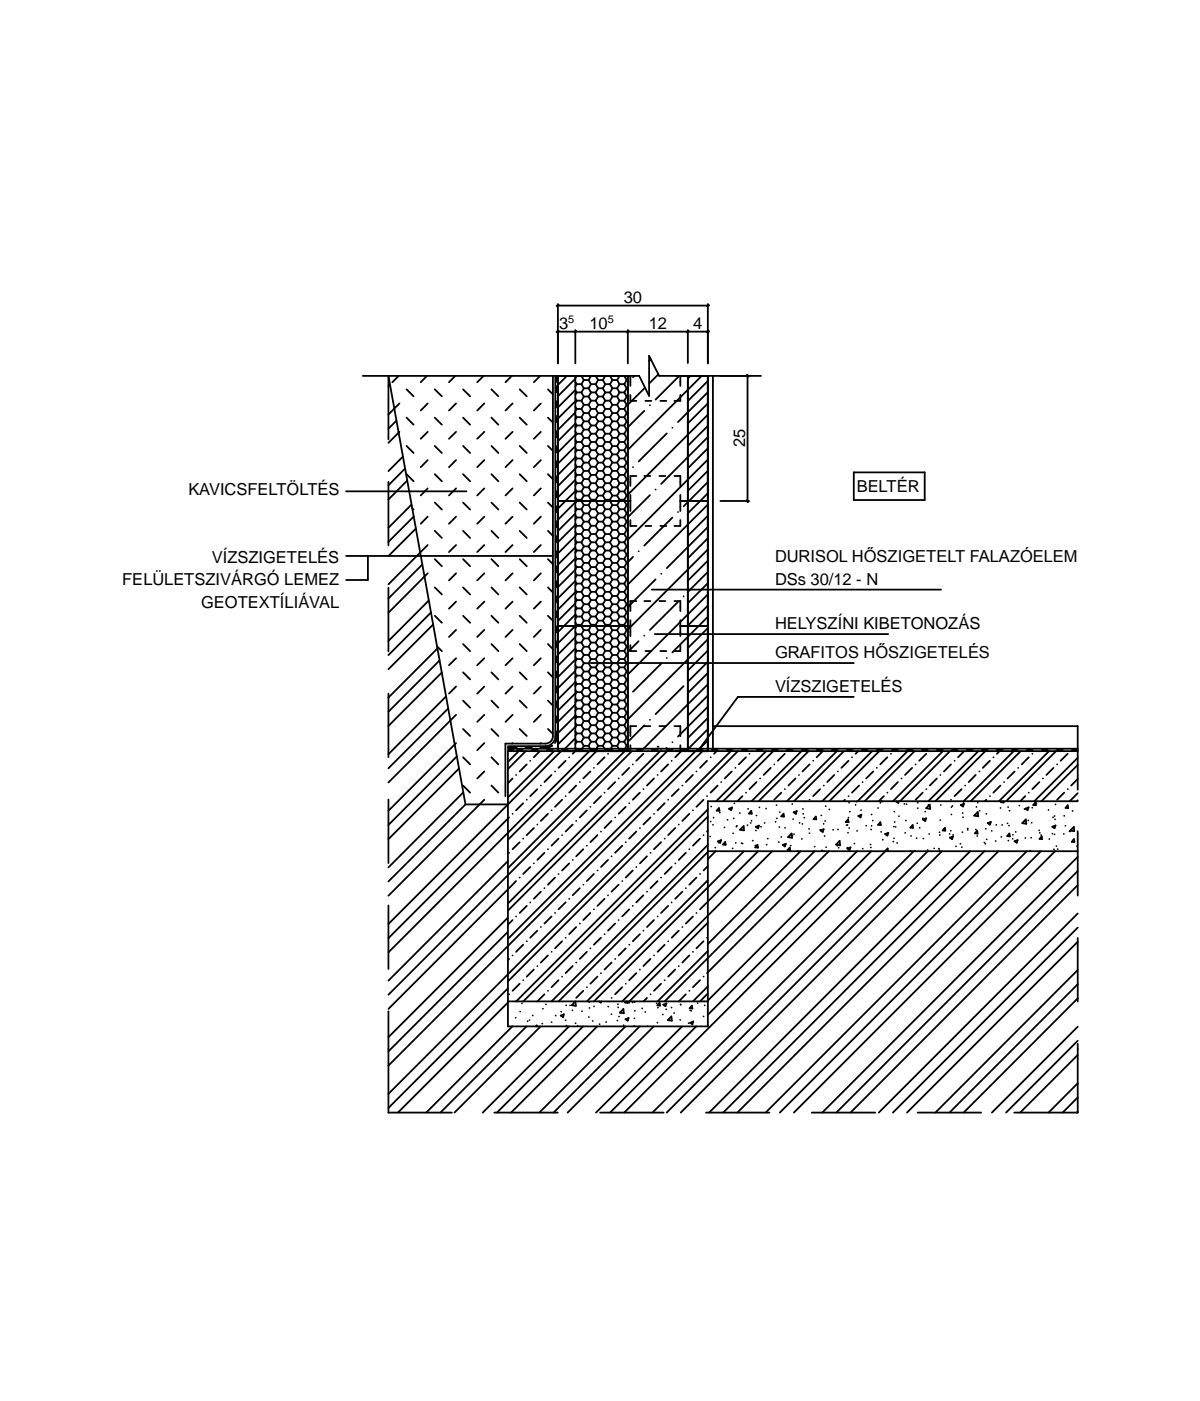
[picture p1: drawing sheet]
<svg xmlns="http://www.w3.org/2000/svg" width="120mm" height="140mm" viewBox="0 0 120 140" stroke-linecap="round" stroke-linejoin="round" font-family="sans-serif">
<defs><g id="words">
<g font-size="1.7">
<text x="55.9" y="32.9">3</text>
<text x="58.9" y="32.9">10</text>
<text x="62.4" y="30.3">30</text>
<text x="64.9" y="32.9">12</text>
<text x="69.3" y="32.9">4</text>
<text x="74.5" y="44.7" transform="rotate(-90 74.5 44.7)">25</text>
<text x="18.8" y="49.5">KAVICSFELTÖLTÉS</text>
<text x="85.7" y="49.1">BELTÉR</text>
<text x="12.2" y="58.5">FELÜLETSZIVÁRGÓ LEMEZ</text>
<text x="21.2" y="56.2">VÍZSZIGETELÉS</text>
<text x="77.5" y="56.1">DURISOL HŐSZIGETELT FALAZÓELEM</text>
<text x="77.5" y="58.5">DSs 30/12 - N</text>
<text x="20.1" y="60.8">GEOTEXTÍLIÁVAL</text>
<text x="77.5" y="62.8">HELYSZÍNI KIBETONOZÁS</text>
<text x="77.5" y="65.8">GRAFITOS HŐSZIGETELÉS</text>
<text x="77.5" y="69.2">VÍZSZIGETELÉS</text>
</g>
<g font-size="1.1">
<text x="56.8" y="32.3">5</text>
<text x="60.8" y="32.3">5</text>
</g>
</g></defs>
<g fill="none" stroke="#000" stroke-width=".18">
<path d="M36.3 37.6h27.6l1 2v-4l1 2h10.2M39 38.4l-.2 .2M39.9 37.6l-.7 .6M40.7 38.9l.7 .7M42.7 37.6l-.6 .6M43.5 38.9l.7 .7M45.5 37.6l-.6 .6M46.3 38.9l.7 .7M48.4 37.6l-.7 .6M49.1 38.9l.7 .7M51.2 37.6l-.7 .6M52 38.9l.7 .7"/>
<path d="M54 37.6l-.6 .6M54.8 38.9l.5 .5M55.3 37.6v36a.75 .75 0 0 1-.8 .7h-4v5.3M55.5 37.6v36a.99 .99 0 0 1-1 1h-3.7M55.7 37.6v.6M55.7 38.6v.6M55.7 33.1h15.2M55.7 30.5h15.2M55.8 30.4v5.9M55.8 37.6v37.5M55.9 33.1l-.2 .1M55.9 30.5l-.2 .1"/>
<path d="M56.7 37.6l-.9 .9M57.5 39l-1.7 1.7M57.5 37.8l-1.7 1.8M57.5 38.2l.2 .2M57.5 39l.2 .2M57.5 39.8l.2 .2M57.5 33v3.3M57.5 37.6v37.5M57.6 33.1l-.2 .1M57.7 37.6h.1M57.7 39.2h.1M57.7 39.2h.4"/>
<path d="M57.7 38.4h.4M57.7 39.2l-.2 .2M57.7 38.4l-.2 .2M57.7 37.6l-.2 .2M58.1 37.6l.3 .4M58.1 38.4l.3 .4M58.1 39.2l.3 .4M58.4 38h.1M58.4 38.8h.1M58.4 39.6h.1M58.4 39.6h.5M58.4 38.8h.5"/>
<path d="M58.4 38h.5M58.4 39.6l-.3 .4M58.4 38.8l-.3 .4M58.4 38l-.3 .4M58.9 38l.2 .4M58.9 38.8l.2 .4M58.9 39.6l.2 .4M59.1 37.6h.1M59.1 38.4h.1M59.1 39.2h.1M59.1 39.2h.5M59.1 38.4h.5"/>
<path d="M59.1 39.2l-.2 .4M59.1 38.4l-.2 .4M59.1 37.6l-.2 .4M59.6 37.6l.2 .4M59.6 38.4l.2 .4M59.6 39.2l.2 .4M59.8 38h.1M59.8 38.8h.1M59.8 39.6h.1M59.8 39.6h.5M59.8 38.8h.5M59.8 38h.5"/>
<path d="M59.8 39.6l-.2 .4M59.8 38.8l-.2 .4M59.8 38l-.2 .4M60.3 38l.2 .4M60.3 38.8l.2 .4M60.3 39.6l.2 .4M60.5 37.6h.1M60.5 38.4h.1M60.5 39.2h.1M60.5 39.2l-.2 .4M60.5 38.4l-.2 .4M60.5 37.6l-.2 .4"/>
<path d="M61 37.6l.2 .4M61 38.4l.2 .4M61 39.2l.2 .4M61.2 38h.1M61.2 38.8h.1M61.2 39.6h.1M61.2 39.6l-.2 .4h-.5M61.2 39.6h.5M61.2 38.8l-.2 .4h-.5M61.2 38.8h.5M61.2 38l-.2 .4h-.5M61.2 38h.5"/>
<path d="M61.7 38l.2 .4M61.7 38.8l.2 .4M61.7 39.6l.2 .4M61.9 37.6h.1M62 38.4h.1M62 39.2h.1M62 39.2h.4M62 38.4h.4M62 39.2l-.3 .4M62 38.4l-.3 .4M62 37.6l-.3 .4M62.4 37.6l.3 .4"/>
<path d="M62.4 38.4l.3 .4M62.4 39.2l.3 .4M62.7 38h.1M62.7 38.8h.1M62.7 39.6h.1M62.7 39.6l-.3 .4M62.7 38.8l-.3 .4M62.7 38l-.3 .4M62.8 33v3.3M62.8 37.6v37.5M62.9 33.1l-.2 .1M63 39.5v.6h.6"/>
<path d="M63 37.6v1M63.4 37.6l-.1 .1M64.5 38.7l-1.7 1.8h-.1M65.1 35.9l-.2 .2M65.8 37.4l-.9 .9M67.9 37.6l-2.3 2.3M68 39.5v.6h-.6M68 37.6v1M68.8 33v3.3M68.8 37.6v37.5M68.9 33.1l-.2 .1M69 37.6l-.2 .2"/>
<path d="M70.2 37.6l-7.4 7.4M70.8 39.2l-3 3M70.8 38.1l-2 2M70.8 30.4v5.9M70.8 37.6v37.5M70.9 33.1l-.2 .1M70.9 30.5l-.2 .1M71.3 37.6v37.2M74.7 37.5l.1 .1M74.8 37.4v12.8M34.6 49.1h12.1M34.6 55.6h20.7"/>
<path d="M36.8 55.6v2.4h-2.2M38.8 43.9v-6.3l7.7 42.8M38.8 48.1v6.4M38.8 58.7v6.4M39.6 42l-.8 .8M39.9 40.3l-1.1 1.1M39.9 43.2l-1.1 1.1M40.3 45.6l-1.5 1.5M40.5 46.8l-1.7 1.7M40.7 41.7l.7 .7M40.7 44.6l.7 .7M40.7 47.4l.7 .7"/>
<path d="M40.7 48l-1.9 1.9M41.2 50.4l-2.4 2.3M41.2 50.8l.2 .1M41.4 51.6l-2.6 2.5M41.6 52.8l-2.8 2.8M42 55.2l-3.2 3.2M42.2 56.4l-3.4 3.4M42.8 54.5l-.7 .7M42.8 43.2l-.7 .6M42.8 57.3l-4 3.9M42.8 51.6l-.7 .7M42.8 48.8l-.7 .7"/>
<path d="M42.8 46l-.7 .7M42.8 40.3l-.7 .7M43.5 41.7l.7 .7M43.5 44.6l.7 .7M43.5 47.4l.7 .7M43.5 50.2l.7 .7M43.5 53l.7 .8M43.5 55.9l.7 .7M43.5 58.7l.7 .7M45.6 57.3l-.7 .7M45.6 51.6l-.7 .7M45.6 40.3l-.7 .7"/>
<path d="M45.6 48.8l-.7 .7M45.6 54.5l-.7 .7M45.6 46l-.7 .7M45.6 43.2l-.7 .6M46.3 41.7l.7 .7M46.3 44.6l.7 .7M46.3 47.4l.7 .7M46.3 50.2l.7 .7M46.3 53l.7 .8M46.3 55.9l.7 .7M46.3 58.7l.7 .7M48.4 48.8l-.7 .7"/>
<path d="M48.4 57.3l-.7 .7M48.4 51.6l-.7 .7M48.4 46l-.7 .7M48.4 54.5l-.7 .7M48.4 43.2l-.7 .6M48.4 40.3l-.7 .7M49.1 41.7l.7 .7M49.1 44.6l.7 .7M49.1 47.4l.7 .7M49.1 50.2l.7 .7M49.1 53l.7 .8M49.1 55.9l.7 .7"/>
<path d="M49.1 58.7l.7 .7M51.3 57.3l-.8 .7M51.3 51.6l-.8 .7M51.3 46l-.8 .7M51.3 48.8l-.8 .7M51.3 54.5l-.8 .7M51.3 43.2l-.8 .6M51.3 40.3l-.8 .7M52 41.7l.7 .7M52 44.6l.7 .7M52 47.4l.7 .7M52 50.2l.7 .7"/>
<path d="M52 53l.7 .8M52 55.9l.7 .7M52 58.7l.7 .7M54.1 43.2l-.7 .6M54.1 57.3l-.7 .7M54.1 54.5l-.7 .7M54.1 51.6l-.7 .7M54.1 48.8l-.7 .7M54.1 46l-.7 .7M54.1 40.3l-.7 .7M54.8 41.7l.5 .5M54.8 44.6l.5 .5"/>
<path d="M54.8 47.4l.5 .5M54.8 50.2l.5 .5M54.8 53l.5 .5M54.8 55.9l.5 .5M54.8 58.7l.5 .5M55.7 40.1v.6M55.7 41.6v.6M55.7 43.1v.6M55.7 44.6v.6M55.7 46.1v.6M55.7 47.6v.6M55.7 49.1v.6"/>
<path d="M55.7 50.6v.6M55.7 52.1v.6M55.7 53.6v.6M55.7 55.1v.6M55.7 56.6v.6M55.7 58.1v.6M55.7 59.6v.6M55.8 50.1h7.2M57.5 59.2l-1.7 1.7M57.5 58.1l-1.7 1.7M57.5 56.9l-1.7 1.8M57.5 55.8l-1.7 1.8"/>
<path d="M57.5 54.7l-1.7 1.7M57.5 52.4l-1.7 1.8M57.5 51.3l-1.7 1.8M57.5 50.2l-1.7 1.7M57.5 49.1l-1.7 1.7M57.5 48l-1.7 1.7M57.5 46.8l-1.7 1.8M57.5 45.7l-1.7 1.8M57.5 44.6l-1.7 1.7M57.5 43.5l-1.7 1.7M57.5 42.3l-1.7 1.8M57.5 41.2l-1.7 1.8"/>
<path d="M57.5 40.1l-1.7 1.7M57.5 50.7l.2 .2M57.5 51.5l.2 .2M57.5 52.3l.2 .2M57.5 53.1l.2 .3M57.5 54l.2 .2M57.5 54.8l.2 .2M57.5 55.6l.2 .2M57.5 56.4l.2 .3M57.5 57.3l.2 .2M57.5 58.1l.2 .2M57.5 58.9l.2 .2"/>
<path d="M57.5 59.7l.2 .3M57.5 40.6l.2 .3M57.5 41.5l.2 .2M57.5 42.3l.2 .2M57.5 43.1l.2 .2M57.5 43.9l.2 .3M57.5 44.8l.2 .2M57.5 45.6l.2 .2M57.5 46.4l.2 .2M57.5 47.2l.2 .3M57.5 48.1l.2 .2M57.5 48.9l.2 .2"/>
<path d="M57.5 49.7l.2 .2M57.7 50.1h.1M57.7 53.4l-1.9 1.9M57.7 40v.1M57.7 40.9h.1M57.7 41.7h.1M57.7 42.5h.1M57.7 43.3v.1M57.7 44.2h.1M57.7 45h.1M57.7 45.8h.1M57.7 46.6l-.2 .3"/>
<path d="M57.7 47.5h.1M57.7 48.3h.1M57.7 49.1h.1M57.7 49.9h.1M57.7 51.7h.1M57.7 52.5h.1M57.7 53.4h.1M57.7 54.2h.1M57.7 55h.1M57.7 55.8v.1M57.7 56.7h.1M57.7 57.5h.1"/>
<path d="M57.7 58.3h.1M57.7 59.1v.1M57.7 60h.1M57.7 60h.4M57.7 59.1h.4M57.7 58.3h.4M57.7 57.5h.4M57.7 56.7h.4M57.7 55.8h.4M57.7 55h.4M57.7 54.2h.4M57.7 53.4h.4"/>
<path d="M57.7 52.5h.4M57.7 51.7h.4M57.7 50.9h.4M57.7 60l-.2 .2M57.7 59.1l-.2 .3M57.7 58.3l-.2 .2M57.7 57.5l-.2 .2M57.7 56.7l-.2 .2M57.7 55.8l-.2 .3M57.7 55l-.2 .2M57.7 54.2l-.2 .2M57.7 52.5l-.2 .3"/>
<path d="M57.7 51.7l-.2 .2M57.7 50.9l-.2 .2M57.7 50.1l-.2 .2M57.7 49.9h.4M57.7 49.1h.4M57.7 48.3h.4M57.7 47.5h.4M57.7 46.6h.4l.3 .5M57.7 45.8h.4M57.7 45h.4M57.7 44.2h.4M57.7 43.3h.4"/>
<path d="M57.7 42.5h.4M57.7 41.7h.4M57.7 40.9h.4M57.7 40h.4M57.7 49.9l-.1 .2M57.7 49.1l-.2 .2M57.7 48.3l-.2 .2M57.7 47.5l-.2 .2M57.7 45.8l-.2 .2M57.7 45l-.2 .2M57.7 44.2l-.2 .2M57.7 43.3l-.2 .3"/>
<path d="M57.7 42.5l-.2 .2M57.7 41.7l-.2 .2M57.7 40.9l-.2 .2M57.7 40l-.2 .3M58.1 50.1l.3 .4M58.1 50.9l.3 .4M58.1 51.7l.3 .4M58.1 52.5l.3 .5M58.1 53.4l.3 .4M58.1 54.2l.3 .4M58.1 55l.3 .4M58.1 55.8l.3 .5"/>
<path d="M58.1 56.7l.3 .4M58.1 57.5l.3 .4M58.1 58.3l.3 .4M58.1 59.1l.3 .5M58.1 60l.3 .4M58.1 40l.3 .5M58.1 40.9l.3 .4M58.1 41.7l.3 .4M58.1 42.5l.3 .4M58.1 43.3l.3 .5M58.1 44.2l.3 .4M58.1 45l.3 .4"/>
<path d="M58.1 45.8l.3 .4M58.1 47.5l.3 .4M58.1 48.3l.3 .4M58.1 49.1l.3 .4M58.1 49.9l.1 .2M58.4 40.5h.1M58.4 41.3h.1M58.4 42.1h.1M58.4 42.9h.1M58.4 43.8h.1M58.4 44.6h.1M58.4 45.4h.1"/>
<path d="M58.4 46.2h.1M58.4 47.1l-.3 .4M58.4 47.9h.1M58.4 48.7h.1M58.4 49.5h.1M58.4 50.5h.1M58.4 51.3h.1M58.4 52.1h.1M58.4 53h.1M58.4 53.8h.1M58.4 54.6h.1M58.4 55.4h.1"/>
<path d="M58.4 56.3h.1M58.4 57.1h.1M58.4 57.9h.1M58.4 58.7h.1M58.4 59.6h.1M58.4 59.6h.5M58.4 58.7h.5M58.4 57.9h.5M58.4 57.1h.5M58.4 56.3h.5M58.4 55.4h.5M58.4 54.6h.5"/>
<path d="M58.4 53.8h.5M58.4 53h.5M58.4 52.1h.5M58.4 51.3h.5M58.4 50.5h.5M58.4 59.6l-.3 .4M58.4 58.7l-.3 .4M58.4 57.9l-.3 .4M58.4 57.1l-.3 .4M58.4 56.3l-.3 .4M58.4 55.4l-.3 .4M58.4 54.6l-.3 .4"/>
<path d="M58.4 53.8l-.3 .4M58.4 53l-.3 .4M58.4 52.1l-.3 .4M58.4 51.3l-.3 .4M58.4 50.5l-.3 .4M58.4 49.5h.5M58.4 48.7h.5M58.4 47.9h.5M58.4 47.1h.5l.2 .4M58.4 46.2h.5M58.4 45.4h.5M58.4 44.6h.5"/>
<path d="M58.4 43.8h.5M58.4 42.9h.5M58.4 42.1h.5M58.4 41.3h.5M58.4 40.5h.5M58.4 49.5l-.3 .4M58.4 48.7l-.3 .4M58.4 47.9l-.3 .4M58.4 46.2l-.3 .4M58.4 45.4l-.3 .4M58.4 44.6l-.3 .4M58.4 43.8l-.3 .4"/>
<path d="M58.4 42.9l-.3 .4M58.4 42.1l-.3 .4M58.4 41.3l-.3 .4M58.4 40.5l-.3 .4M58.9 57.9l.2 .4M58.9 59.6l.2 .4M58.9 45.4l.2 .4M58.9 46.2l.2 .4M58.9 48.7l.2 .4M58.9 50.5l.2 .4M58.9 51.3l.2 .4M58.9 52.1l.2 .4"/>
<path d="M58.9 53l.2 .4M58.9 53.8l.2 .4M58.9 54.6l.2 .4M58.9 55.4l.2 .4M58.9 56.3l.2 .4M58.9 57.1l.2 .4M58.9 58.7l.2 .4M58.9 40.5l.2 .4M58.9 41.3l.2 .4M58.9 42.1l.2 .4M58.9 42.9l.2 .4M58.9 43.8l.2 .4"/>
<path d="M58.9 44.6l.2 .4M58.9 47.9l.2 .4M58.9 49.5l.2 .4M59.1 50.1h.1M59.1 40v.1M59.1 40.9h.1M59.1 41.7h.1M59.1 42.5h.1M59.1 43.3v.1M59.1 44.2h.1M59.1 45h.1M59.1 45.8h.1"/>
<path d="M59.1 46.6l-.2 .4M59.1 47.5h.1M59.1 48.3h.1M59.1 49.1h.1M59.1 49.9h.1M59.1 50.9h.1M59.1 51.7h.1M59.1 52.5h.1M59.1 53.4h.1M59.1 54.2h.1M59.1 55h.1M59.1 55.8v.1"/>
<path d="M59.1 56.7h.1M59.1 57.5h.1M59.1 58.3h.1M59.1 59.1v.1M59.1 60h.1M59.1 60h.5M59.1 59.1h.5M59.1 58.3h.5M59.1 57.5h.5M59.1 56.7h.5M59.1 55.8h.5M59.1 55h.5"/>
<path d="M59.1 54.2h.5M59.1 53.4h.5M59.1 52.5h.5M59.1 51.7h.5M59.1 50.9h.5M59.1 60l-.2 .4M59.1 59.1l-.2 .5M59.1 58.3l-.2 .4M59.1 57.5l-.2 .4M59.1 56.7l-.2 .4M59.1 55.8l-.2 .5M59.1 55l-.2 .4"/>
<path d="M59.1 54.2l-.2 .4M59.1 53.4l-.2 .4M59.1 52.5l-.2 .5M59.1 51.7l-.2 .4M59.1 50.9l-.2 .4M59.1 50.1l-.2 .4M59.1 49.9h.5M59.1 49.1h.5M59.1 48.3h.5M59.1 47.5h.5M59.1 46.6h.5l.2 .5M59.1 45.8h.5"/>
<path d="M59.1 45h.5M59.1 44.2h.5M59.1 43.3h.5M59.1 42.5h.5M59.1 41.7h.5M59.1 40.9h.5M59.1 40h.5M59.1 49.9l-.1 .2M59.1 49.1l-.2 .4M59.1 48.3l-.2 .4M59.1 47.5l-.2 .4M59.1 45.8l-.2 .4"/>
<path d="M59.1 45l-.2 .4M59.1 44.2l-.2 .4M59.1 43.3l-.2 .5M59.1 42.5l-.2 .4M59.1 41.7l-.2 .4M59.1 40.9l-.2 .4M59.1 40l-.2 .5M59.6 50.1l.2 .4M59.6 50.9l.2 .4M59.6 51.7l.2 .4M59.6 52.5l.2 .5M59.6 53.4l.2 .4"/>
<path d="M59.6 54.2l.2 .4M59.6 55l.2 .4M59.6 55.8l.2 .5M59.6 56.7l.2 .4M59.6 57.5l.2 .4M59.6 58.3l.2 .4M59.6 59.1l.2 .5M59.6 60l.2 .4M59.6 40l.2 .5M59.6 40.9l.2 .4M59.6 41.7l.2 .4M59.6 42.5l.2 .4"/>
<path d="M59.6 43.3l.2 .5M59.6 44.2l.2 .4M59.6 45l.2 .4M59.6 45.8l.2 .4M59.6 47.5l.2 .4M59.6 48.3l.2 .4M59.6 49.1l.2 .4M59.6 49.9v.2M59.8 40.5h.1M59.8 41.3h.1M59.8 42.1h.1M59.8 42.9h.1"/>
<path d="M59.8 43.8h.1M59.8 44.6h.1M59.8 45.4h.1M59.8 46.2h.1M59.8 47.1l-.2 .4M59.8 47.9h.1M59.8 48.7h.1M59.8 49.5h.1M59.8 50.5h.1M59.8 51.3h.1M59.8 52.1h.1M59.8 53h.1"/>
<path d="M59.8 53.8h.1M59.8 54.6h.1M59.8 55.4h.1M59.8 56.3h.1M59.8 57.1h.1M59.8 57.9h.1M59.8 58.7h.1M59.8 59.6h.1M59.8 59.6h.5M59.8 58.7h.5M59.8 57.9h.5M59.8 57.1h.5"/>
<path d="M59.8 56.3h.5M59.8 55.4h.5M59.8 54.6h.5M59.8 53.8h.5M59.8 53h.5M59.8 52.1h.5M59.8 51.3h.5M59.8 50.5h.5M59.8 59.6l-.2 .4M59.8 58.7l-.2 .4M59.8 57.9l-.2 .4M59.8 57.1l-.2 .4"/>
<path d="M59.8 56.3l-.2 .4M59.8 55.4l-.2 .4M59.8 54.6l-.2 .4M59.8 53.8l-.2 .4M59.8 53l-.2 .4M59.8 52.1l-.2 .4M59.8 51.3l-.2 .4M59.8 50.5l-.2 .4M59.8 49.5h.5M59.8 48.7h.5M59.8 47.9h.5M59.8 47.1h.5l.2 .4"/>
<path d="M59.8 46.2h.5M59.8 45.4h.5M59.8 44.6h.5M59.8 43.8h.5M59.8 42.9h.5M59.8 42.1h.5M59.8 41.3h.5M59.8 40.5h.5M59.8 49.5l-.2 .4M59.8 48.7l-.2 .4M59.8 47.9l-.2 .4M59.8 46.2l-.2 .4"/>
<path d="M59.8 45.4l-.2 .4M59.8 44.6l-.2 .4M59.8 43.8l-.2 .4M59.8 42.9l-.2 .4M59.8 42.1l-.2 .4M59.8 41.3l-.2 .4M59.8 40.5l-.2 .4M60.3 50.5l.2 .4M60.3 51.3l.2 .4M60.3 52.1l.2 .4M60.3 53l.2 .4M60.3 53.8l.2 .4"/>
<path d="M60.3 54.6l.2 .4M60.3 55.4l.2 .4M60.3 56.3l.2 .4M60.3 57.1l.2 .4M60.3 57.9l.2 .4M60.3 58.7l.2 .4M60.3 59.6l.2 .4M60.3 40.5l.2 .4M60.3 41.3l.2 .4M60.3 42.1l.2 .4M60.3 42.9l.2 .4M60.3 43.8l.2 .4"/>
<path d="M60.3 44.6l.2 .4M60.3 45.4l.2 .4M60.3 46.2l.2 .4M60.3 47.9l.2 .4M60.3 48.7l.2 .4M60.3 49.5l.2 .4M60.5 50.1h.1M60.5 40v.1M60.5 40.9h.1M60.5 41.7h.1M60.5 42.5h.1M60.5 43.3v.1"/>
<path d="M60.5 44.2h.1M60.5 45h.1M60.5 45.8h.1M60.5 47.5h.1M60.5 48.3h.1M60.5 49.1h.1M60.5 49.9h.1M60.5 50.9h.1M60.5 51.7h.1M60.5 52.5h.1M60.5 53.4h.1M60.5 54.2h.1"/>
<path d="M60.5 55h.1M60.5 55.8v.1M60.5 56.7h.1M60.5 57.5h.1M60.5 58.3h.1M60.5 59.1v.1M60.5 60h.1M60.5 60l-.2 .4M60.5 59.1l-.2 .5M60.5 58.3l-.2 .4M60.5 57.5l-.2 .4M60.5 56.7l-.2 .4"/>
<path d="M60.5 55.8l-.2 .5M60.5 55l-.2 .4M60.5 54.2l-.2 .4M60.5 53.4l-.2 .4M60.5 52.5l-.2 .5M60.5 51.7l-.2 .4M60.5 50.9l-.2 .4M60.5 50.1l-.2 .4M60.5 49.9v.2M60.5 49.1l-.2 .4M60.5 48.3l-.2 .4M60.5 47.5l-.2 .4"/>
<path d="M60.5 45.8l-.2 .4M60.5 45l-.2 .4M60.5 44.2l-.2 .4M60.5 43.3l-.2 .5M60.5 42.5l-.2 .4M60.5 41.7l-.2 .4M60.5 40.9l-.2 .4M60.5 40l-.2 .5M61 50.1l.2 .4M61 50.9l.2 .4M61 51.7l.2 .4M61 52.5l.2 .5"/>
<path d="M61 53.4l.2 .4M61 54.2l.2 .4M61 55l.2 .4M61 55.8l.2 .5M61 56.7l.2 .4M61 57.5l.2 .4M61 58.3l.2 .4M61 59.1l.2 .5M61 60l.2 .4M61 40l.2 .5M61 40.9l.2 .4M61 41.7l.2 .4"/>
<path d="M61 42.5l.2 .4M61 43.3l.2 .5M61 44.2l.2 .4M61 45l.2 .4M61 45.8l.2 .4M61 46.6l.2 .5M61 47.5l.2 .4M61 48.3l.2 .4M61 49.1l.2 .4M61 49.9l.1 .2M61 46.6h-.5l-.2 .4M61.2 40.5h.1"/>
<path d="M61.2 41.3h.1M61.2 42.1h.1M61.2 42.9h.1M61.2 43.8h.1M61.2 44.6h.1M61.2 45.4h.1M61.2 46.2h.1M61.2 47.1l-.2 .4h-.5M61.2 47.9h.1M61.2 48.7h.1M61.2 49.5h.1M61.2 50.5h.1"/>
<path d="M61.2 51.3h.1M61.2 52.1h.1M61.2 53h.1M61.2 53.8h.1M61.2 54.6h.1M61.2 55.4h.1M61.2 56.3h.1M61.2 57.1h.1M61.2 57.9h.1M61.2 58.7h.1M61.2 59.6h.1M61.2 59.6l-.2 .4h-.5"/>
<path d="M61.2 58.7l-.2 .4h-.5M61.2 57.9l-.2 .4h-.5M61.2 59.6h.5M61.2 58.7h.5M61.2 57.9h.5M61.2 57.1l-.2 .4h-.5M61.2 57.1h.5M61.2 56.3l-.2 .4h-.5M61.2 56.3h.5M61.2 55.4l-.2 .4h-.5M61.2 55.4h.5M61.2 54.6l-.2 .4h-.5"/>
<path d="M61.2 54.6h.5M61.2 53.8l-.2 .4h-.5M61.2 53.8h.5M61.2 53l-.2 .4h-.5M61.2 53h.5M61.2 52.1l-.2 .4h-.5M61.2 52.1h.5M61.2 51.3l-.2 .4h-.5M61.2 51.3h.5M61.2 50.5l-.2 .4h-.5M61.2 50.5h.5M61.2 49.5l-.2 .4h-.5"/>
<path d="M61.2 48.7l-.2 .4h-.5M61.2 47.9l-.2 .4h-.5M61.2 46.2l-.2 .4M61.2 45.4l-.2 .4h-.5M61.2 49.5h.5M61.2 48.7h.5M61.2 47.9h.5M61.2 47.1h.5l.2 .4M61.2 46.2h.5M61.2 45.4h.5M61.2 44.6l-.2 .4h-.5M61.2 44.6h.5"/>
<path d="M61.2 43.8l-.2 .4h-.5M61.2 43.8h.5M61.2 42.9l-.2 .4h-.5M61.2 42.9h.5M61.2 42.1l-.2 .4h-.5M61.2 42.1h.5M61.2 41.3l-.2 .4h-.5M61.2 41.3h.5M61.2 40.5l-.2 .4h-.5M61.2 40.5h.5M61.7 50.5l.2 .4M61.7 51.3l.2 .4"/>
<path d="M61.7 52.1l.2 .4M61.7 53l.2 .4M61.7 53.8l.2 .4M61.7 54.6l.2 .4M61.7 55.4l.2 .4M61.7 56.3l.2 .4M61.7 57.1l.2 .4M61.7 57.9l.2 .4M61.7 58.7l.2 .4M61.7 59.6l.2 .4M61.7 40.5l.2 .4M61.7 41.3l.2 .4"/>
<path d="M61.7 42.1l.2 .4M61.7 42.9l.2 .4M61.7 43.8l.2 .4M61.7 44.6l.2 .4M61.7 45.4l.2 .4M61.7 46.2l.2 .4M61.7 47.9l.2 .4M61.7 48.7l.2 .4M61.7 49.5l.2 .4M61.9 50.1h.1M62 40v.1M62 40.9h.1"/>
<path d="M62 41.7h.1M62 42.5h.1M62 43.3v.1M62 44.2h.1M62 45h.1M62 45.8h.1M62 46.6l-.3 .4M62 47.5h.1M62 48.3h.1M62 50.9h.1M62 51.7h.1M62 52.5h.1"/>
<path d="M62 53.4h.1M62 54.2h.1M62 55h.1M62 55.8v.1M62 56.7h.1M62 57.5h.1M62 58.3h.1M62 59.1v.1M62 60h.1M62 60h.4M62 59.1h.4M62 58.3h.4"/>
<path d="M62 57.5h.4M62 56.7h.4M62 55.8h.4M62 55h.4M62 54.2h.4M62 53.4h.4M62 52.5h.4M62 51.7h.4M62 50.9h.4M62 60l-.3 .4M62 59.1l-.3 .5M62 58.3l-.3 .4"/>
<path d="M62 57.5l-.3 .4M62 56.7l-.3 .4M62 55.8l-.3 .5M62 55l-.3 .4M62 54.2l-.3 .4M62 53.4l-.3 .4M62 52.5l-.3 .5M62 51.7l-.3 .4M62 50.9l-.3 .4M62 50.1l-.3 .4M62 49.9h.4M62 49.1h.4"/>
<path d="M62 48.3h.4M62 47.5h.4M62 46.6h.4l.3 .5M62 45.8h.4M62 45h.4M62 44.2h.4M62 43.3h.4M62 42.5h.4M62 41.7h.4M62 40.9h.4M62 40h.4M62 49.9l-.1 .2"/>
<path d="M62 49.1l-.3 .4M62 48.3l-.3 .4M62 47.5l-.3 .4M62 45.8l-.3 .4M62 45l-.3 .4M62 44.2l-.3 .4M62 43.3l-.3 .5M62 42.5l-.3 .4M62 41.7l-.3 .4M62 40.9l-.3 .4M62 40l-.3 .5M62.4 50.1l.3 .4"/>
<path d="M62.4 50.9l.3 .4M62.4 51.7l.3 .4M62.4 52.5l.3 .5M62.4 53.4l.3 .4M62.4 54.2l.3 .4M62.4 55l.3 .4M62.4 55.8l.3 .5M62.4 56.7l.3 .4M62.4 57.5l.3 .4M62.4 58.3l.3 .4M62.4 59.1l.3 .5M62.4 60l.3 .4"/>
<path d="M62.4 40l.3 .5M62.4 40.9l.3 .4M62.4 41.7l.3 .4M62.4 42.5l.3 .4M62.4 43.3l.3 .5M62.4 44.2l.3 .4M62.4 45l.3 .4M62.4 45.8l.3 .4M62.4 47.5l.3 .4M62.4 48.3l.3 .4M62.4 49.1l.3 .4M62.4 49.9l.1 .2"/>
<path d="M62.7 40.5h.1M62.7 41.3h.1M62.7 42.1h.1M62.7 42.9h.1M62.7 43.8h.1M62.7 44.6h.1M62.7 45.4h.1M62.7 46.2h.1M62.7 47.1l-.3 .4M62.7 47.9h.1M62.7 48.7h.1M62.7 50.5h.1"/>
<path d="M62.7 51.3h.1M62.7 52.1h.1M62.7 53h.1M62.7 53.8h.1M62.7 54.6h.1M62.7 55.4h.1M62.7 56.3h.1M62.7 57.1h.1M62.7 57.9h.1M62.7 58.7h.1M62.7 59.6h.1M62.7 59.6l-.3 .4"/>
<path d="M62.7 58.7l-.3 .4M62.7 57.9l-.3 .4M62.7 57.1l-.3 .4M62.7 56.3l-.3 .4M62.7 55.4l-.3 .4M62.7 54.6l-.3 .4M62.7 53.8l-.3 .4M62.7 53l-.3 .4M62.7 52.1l-.3 .4M62.7 51.3l-.3 .4M62.7 50.5l-.3 .4M62.7 49.5l-.3 .4"/>
<path d="M62.7 48.7l-.3 .4M62.7 47.9l-.3 .4M62.7 46.2l-.3 .4M62.7 45.4l-.3 .4M62.7 49.5h.1M62.7 47.1h.1M62.7 44.6l-.3 .4M62.7 43.8l-.3 .4M62.7 42.9l-.3 .4M62.7 42.1l-.3 .4M62.7 41.3l-.3 .4M62.7 40.5l-.3 .4"/>
<path d="M63 49.5v1.6M63 52v.6h.6M63.3 55.7l-.5 .5M63.3 46.7h.1M63.6 47.6h-.6v1M63.9 55.1h.1M64.4 41.1l-1.6 1.6M64.4 47.6h.6M64.5 40.1h.6M64.5 52.6h.6M65 49.5l-2.2 2.2M65 40.5h.1"/>
<path d="M65.2 58.9h28.9M65.6 57.9l-2.8 2.8M65.6 48.9h.1M65.9 47.6h.6M66 40.1h.6M66 52.6h.6M66.1 57.3h.1M66.7 43.3l-2.8 2.8M67.2 51.7l-2.8 2.8M67.2 42.7h.1M67.4 47.6h.6v1M67.8 51.2h.1"/>
<path d="M68 50.1h2.8M68 49.5v1.6M68 52v.6h-.6M68.4 59.6h.1M70.8 58.3l-2 2M70.8 59.4l-5.7 5.7M70.8 56l-2 2M70.8 54.9l-8 8M70.8 53.8l-2 2M70.8 52.7l-4.1 4.1M70.8 51.5l-2 2M70.8 43.7l-4.7 4.7"/>
<path d="M70.8 42.6l-2 2M70.8 41.4l-8 8M70.8 40.3l-2 2M70.8 49.3l-2 2M70.8 48.2l-2.4 2.4M70.8 47l-2 2M70.8 45.9l-8 8M70.8 44.8l-2 2M70.8 57.2l-2 2M70.8 50.4l-8 8M72 50.1h2.9M74.7 50l.1 .1"/>
<path d="M85.4 47.2h7.1v2.8h-7.1zM38.8 69.3v6.4M38.8 79.9v6.3M42.9 60l-4.1 4.1M43.1 61.2l-4.3 4.3M43.3 62.4l-4.5 4.5M43.5 61.5l.7 .7M43.7 64.6l.5 .5M43.7 64.8l-4.9 4.9M44 66l-5.2 5.1M44.2 67.2l-5.4 5.3M44.6 69.6l-5.8 5.8"/>
<path d="M44.8 70.8l-6 6M45.6 74.3l-6.8 6.7M45.6 68.6l-.7 .7M45.6 62.9l-.7 .8M45.6 71.4l-6.8 6.8M45.6 60.1l-.7 .7M45.6 65.8l-.7 .7M45.7 75.6l-6.9 6.8M45.9 76.8l-7.1 7.1M46.3 61.5l.7 .7M46.3 64.4l.7 .7M46.3 67.2l.7 .7"/>
<path d="M46.3 70l.7 .7M46.3 72.8l.7 .7M46.3 75.7l.7 .7M46.3 78.5l.7 .7M46.3 79.2l-7.5 7.5M48.4 71.4l-.7 .7M48.4 60.1l-.7 .7M48.4 79.9l-9.6 9.6M48.4 74.3l-.7 .7M48.4 68.6l-.7 .7M48.4 62.9l-.7 .8M48.4 77.1l-.7 .7"/>
<path d="M48.4 65.8l-.7 .7M49.1 61.5l.7 .7M49.1 64.4l.7 .7M49.1 67.2l.7 .7M49.1 70l.7 .7M49.1 72.8l.7 .7M49.1 75.7l.7 .7M49.1 78.5l.7 .7M50.8 74.9h.6M50.8 74.8h57M50.8 74.7h.9M51.3 77.8l-.5 .5"/>
<path d="M51.3 74.3h-.1M51.3 68.6l-.8 .7M51.3 62.9l-.8 .8M51.3 71.4l-.8 .7M51.3 60.1l-.8 .7M51.3 65.8l-.8 .7M51.6 77.4h.1M51.7 74.9h.6M51.9 75.1l-1.1 1M52 61.5l.7 .7M52 64.4l.7 .7M52 67.2l.7 .7"/>
<path d="M52 70l.7 .7M52 72.8l.7 .7M52.6 74.7h.6M52.6 75.1l-1.8 1.7M52.7 79.9h.1M52.7 76.4l-.7 .7M53 76h.1M53.2 74.9h.6M53.7 78.9l-.7 .7M54 75.1l-.6 .6M54.1 78.5h.1M54.1 65.8l-.7 .7"/>
<path d="M54.1 74.3h-.1M54.1 71.4l-.7 .7M54.1 68.6l-.7 .7M54.1 62.9l-.7 .8M54.1 60.1l-.7 .7M54.7 74.9h.6M54.8 61.5l.5 .5M54.8 64.4l.5 .5M54.8 67.2l.5 .5M54.8 70l.5 .5M54.8 72.8l.5 .5M55.2 77.4l-.8 .8"/>
<path d="M55.2 74.5a1.64 1.64 0 0 1-1.1 .2M55.2 74.5h.1M55.4 75.1l-4.6 4.6M55.5 77.1h.1M55.7 61.1v.6M55.7 62.6v.6M55.7 64.1v.6M55.7 65.6v.6M55.7 67.1v.6M55.7 68.6v.6M55.7 70.1v.6M55.7 71.6v.6"/>
<path d="M55.7 73.1a1.7 1.7 0 0 1-.2 1.2M55.8 62.6h.1M55.8 75.1h.1M55.8 62.6h7.2M56.1 75.1l-17.3 17.2M56.2 74.9h.6M56.2 79.9l-.7 .7M56.6 79.6h.1M56.6 76l-.7 .7M56.9 75.7h.1M57.5 75.1l-.2 .2M57.5 71.5l-1.7 1.8"/>
<path d="M57.5 73.8l-1 1M57.5 72.6l-1.7 1.8M57.5 70.4l-1.7 1.7M57.5 69.3l-1.7 1.7M57.5 68.2l-1.7 1.7M57.5 67l-1.7 1.8M57.5 65.9l-1.7 1.8M57.5 64.8l-1.7 1.7M57.5 63.7l-1.7 1.7M57.5 62.5l-1.7 1.8M57.5 61.4l-1.7 1.8M57.5 60.3l-1.7 1.8"/>
<path d="M57.5 63.2l.2 .2M57.5 64l.2 .2M57.5 64.8l.2 .2M57.5 65.6l.2 .3M57.5 66.5l.2 .2M57.5 67.3l.2 .2M57.5 68.1l.2 .2M57.5 68.9l.2 .3M57.5 69.8l.2 .2M57.5 70.6l.2 .2M57.5 71.4l.2 .2M57.5 72.2l.2 .3"/>
<path d="M57.5 73.1l.2 .2M57.5 73.9l.2 .2M57.5 74.7l.2 .2M57.5 60.6l.2 .2M57.5 61.4l.2 .2M57.5 62.2l.2 .2M57.6 78.5l-.7 .7M57.7 62.6h.1M57.7 74.9h.6M57.7 74.1h.4l.3 .4M57.7 73.3h.4M57.7 72.5h.4"/>
<path d="M57.7 71.6h.4M57.7 70.8h.4M57.7 70h.4M57.7 69.2h.4M57.7 68.3h.4M57.7 67.5h.4M57.7 66.7h.4M57.7 65.9h.4M57.7 65h.4M57.7 64.2h.4M57.7 63.4h.4M57.7 74.9l-.1 .2"/>
<path d="M57.7 60.8h.1M57.7 61.6h.1M57.7 62.4h.1M57.7 64.2h.1M57.7 65h.1M57.7 65.9h.1M57.7 66.7h.1M57.7 67.5h.1M57.7 68.3v.1M57.7 69.2h.1M57.7 70h.1M57.7 70.8h.1"/>
<path d="M57.7 71.6v.1M57.7 72.5h.1M57.7 73.3h.1M57.7 74.1l-.2 .2M57.7 74.9h.1M57.7 73.3l-.2 .2M57.7 72.5l-.2 .2M57.7 71.6l-.2 .3M57.7 70.8l-.2 .2M57.7 70l-.2 .2M57.7 69.2l-.2 .2M57.7 68.3l-.2 .3"/>
<path d="M57.7 67.5l-.2 .2M57.7 66.7l-.2 .2M57.7 65.9l-.2 .2M57.7 65l-.2 .3M57.7 64.2l-.2 .2M57.7 63.4l-.2 .2M57.7 62.6l-.2 .2M57.7 62.4h.4M57.7 61.6h.4M57.7 60.8h.4M57.7 62.4l-.1 .2M57.7 61.6l-.2 .2"/>
<path d="M57.7 60.8l-.2 .2M58 78.2h.1M58.1 62.6l.3 .4M58.1 63.4l.3 .4M58.1 64.2l.3 .4M58.1 65l.3 .5M58.1 65.9l.3 .4M58.1 66.7l.3 .4M58.1 67.5l.3 .4M58.1 68.3l.3 .5M58.1 69.2l.3 .4M58.1 70l.3 .4"/>
<path d="M58.1 70.8l.3 .4M58.1 71.6l.3 .5M58.1 72.5l.3 .4M58.1 73.3l.3 .4M58.1 60.8l.3 .4M58.1 61.6l.3 .4M58.1 62.4l.1 .2M58.4 74.5h.5M58.4 73.7h.5M58.4 72.9h.5M58.4 72.1h.5M58.4 71.2h.5"/>
<path d="M58.4 70.4h.5M58.4 69.6h.5M58.4 68.8h.5M58.4 67.9h.5M58.4 67.1h.5M58.4 66.3h.5M58.4 65.5h.5M58.4 64.6h.5M58.4 63.8h.5M58.4 63h.5M58.4 74.5l-.3 .4 .1 .2M58.4 60.4l-.3 .4"/>
<path d="M58.4 61.2h.1M58.4 62h.1M58.4 63h.1M58.4 63.8h.1M58.4 64.6h.1M58.4 65.5h.1M58.4 66.3h.1M58.4 67.1h.1M58.4 67.9h.1M58.4 68.8h.1M58.4 69.6h.1M58.4 70.4h.1"/>
<path d="M58.4 71.2h.1M58.4 72.1h.1M58.4 72.9h.1M58.4 73.7h.1M58.4 74.5h.1M58.4 73.7l-.3 .4M58.4 72.9l-.3 .4M58.4 72.1l-.3 .4M58.4 71.2l-.3 .4M58.4 70.4l-.3 .4M58.4 69.6l-.3 .4M58.4 68.8l-.3 .4"/>
<path d="M58.4 67.9l-.3 .4M58.4 67.1l-.3 .4M58.4 66.3l-.3 .4M58.4 65.5l-.3 .4M58.4 64.6l-.3 .4M58.4 63.8l-.3 .4M58.4 63l-.3 .4M58.4 62h.5M58.4 61.2h.5M58.4 60.4h.5l.2 .4M58.4 62l-.3 .4M58.4 61.2l-.3 .4"/>
<path d="M58.9 61.2l.2 .4M58.9 63l.2 .4M58.9 63.8l.2 .4M58.9 64.6l.2 .4M58.9 65.5l.2 .4M58.9 66.3l.2 .4M58.9 67.1l.2 .4M58.9 67.9l.2 .4M58.9 68.8l.2 .4M58.9 69.6l.2 .4M58.9 70.4l.2 .4M58.9 71.2l.2 .4"/>
<path d="M58.9 72.1l.2 .4M58.9 72.9l.2 .4M58.9 73.7l.2 .4M58.9 74.5l.2 .4M58.9 62l.2 .4M58.9 75.1l-20.1 20.1M59 77.1l-.7 .7M59.1 66.3h26.3M59.1 62.6h.1M59.1 74.9h.7M59.1 74.1h.5l.2 .4M59.1 73.3h.5"/>
<path d="M59.1 72.5h.5M59.1 71.6h.5M59.1 70.8h.5M59.1 70h.5M59.1 69.2h.5M59.1 68.3h.5M59.1 67.5h.5M59.1 66.7h.5M59.1 65.9h.5M59.1 65h.5M59.1 64.2h.5M59.1 63.4h.5"/>
<path d="M59.1 74.9l-.1 .2M59.1 60.8h.1M59.1 61.6h.1M59.1 62.4h.1M59.1 63.4h.1M59.1 64.2h.1M59.1 65h.1M59.1 65.9h.1M59.1 66.7h.1M59.1 67.5h.1M59.1 68.3v.1M59.1 69.2h.1"/>
<path d="M59.1 70h.1M59.1 70.8h.1M59.1 71.6v.1M59.1 72.5h.1M59.1 73.3h.1M59.1 74.1l-.2 .4M59.1 74.9h.1M59.1 73.3l-.2 .4M59.1 72.5l-.2 .4M59.1 71.6l-.2 .5M59.1 70.8l-.2 .4M59.1 70l-.2 .4"/>
<path d="M59.1 69.2l-.2 .4M59.1 68.3l-.2 .5M59.1 67.5l-.2 .4M59.1 66.7l-.2 .4M59.1 65.9l-.2 .4M59.1 65l-.2 .5M59.1 64.2l-.2 .4M59.1 63.4l-.2 .4M59.1 62.6l-.2 .4M59.1 62.4h.5M59.1 61.6h.5M59.1 60.8h.5"/>
<path d="M59.1 62.4l-.1 .2M59.1 61.6l-.2 .4M59.1 60.8l-.2 .4M59.4 76.7h.1M59.6 62.6l.2 .4M59.6 63.4l.2 .4M59.6 64.2l.2 .4M59.6 65l.2 .5M59.6 65.9l.2 .4M59.6 66.7l.2 .4M59.6 67.5l.2 .4M59.6 68.3l.2 .5"/>
<path d="M59.6 69.2l.2 .4M59.6 70l.2 .4M59.6 70.8l.2 .4M59.6 71.6l.2 .5M59.6 72.5l.2 .4M59.6 73.3l.2 .4M59.6 60.8l.2 .4M59.6 61.6l.2 .4M59.6 62.4v.2M59.8 74.5l-.2 .4 .1 .2-8.9 8.8M59.8 74.5h.5M59.8 73.7h.5"/>
<path d="M59.8 72.9h.5M59.8 72.1h.5M59.8 71.2h.5M59.8 70.4h.5M59.8 69.6h.5M59.8 68.8h.5M59.8 67.9h.5M59.8 67.1h.5M59.8 66.3h.5M59.8 65.5h.5M59.8 64.6h.5M59.8 63.8h.5"/>
<path d="M59.8 63h.5M59.8 60.4l-.2 .4M59.8 61.2h.1M59.8 62h.1M59.8 63h.1M59.8 63.8h.1M59.8 64.6h.1M59.8 65.5h.1M59.8 66.3h.1M59.8 67.1h.1M59.8 67.9h.1M59.8 68.8h.1"/>
<path d="M59.8 69.6h.1M59.8 70.4h.1M59.8 71.2h.1M59.8 72.1h.1M59.8 72.9h.1M59.8 73.7h.1M59.8 74.5h.1M59.8 73.7l-.2 .4M59.8 72.9l-.2 .4M59.8 72.1l-.2 .4M59.8 71.2l-.2 .4M59.8 70.4l-.2 .4"/>
<path d="M59.8 69.6l-.2 .4M59.8 68.8l-.2 .4M59.8 67.9l-.2 .4M59.8 67.1l-.2 .4M59.8 66.3l-.2 .4M59.8 65.5l-.2 .4M59.8 64.6l-.2 .4M59.8 63.8l-.2 .4M59.8 63l-.2 .4M59.8 62h.5M59.8 61.2h.5M59.8 60.4h.5l.2 .4"/>
<path d="M59.8 62l-.2 .4M59.8 61.2l-.2 .4M60.1 79.6l-.7 .7M60.3 63l.2 .4M60.3 63.8l.2 .4M60.3 64.6l.2 .4M60.3 65.5l.2 .4M60.3 66.3l.2 .4M60.3 67.1l.2 .4M60.3 67.9l.2 .4M60.3 68.8l.2 .4M60.3 69.6l.2 .4"/>
<path d="M60.3 70.4l.2 .4M60.3 71.2l.2 .4M60.3 72.1l.2 .4M60.3 72.9l.2 .4M60.3 73.7l.2 .4M60.3 74.5l.2 .4M60.3 61.2l.2 .4M60.3 62l.2 .4M60.5 79.2h.1M60.5 75.7l-.8 .7M60.5 62.6h.1M60.5 74.9h.8"/>
<path d="M60.5 74.9v.2M60.5 60.8h.1M60.5 61.6h.1M60.5 62.4h.1M60.5 62.6l-.2 .4M60.5 63.4h.1M60.5 64.2h.1M60.5 65h.1M60.5 65.9h.1M60.5 66.7h.1M60.5 67.5h.1M60.5 68.3v.1"/>
<path d="M60.5 69.2h.1M60.5 70h.1M60.5 70.8h.1M60.5 71.6v.1M60.5 72.5h.1M60.5 73.3h.1M60.5 74.9h.1M60.5 73.3l-.2 .4M60.5 72.5l-.2 .4M60.5 71.6l-.2 .5M60.5 70.8l-.2 .4M60.5 70l-.2 .4"/>
<path d="M60.5 69.2l-.2 .4M60.5 68.3l-.2 .5M60.5 67.5l-.2 .4M60.5 66.7l-.2 .4M60.5 65.9l-.2 .4M60.5 65l-.2 .5M60.5 64.2l-.2 .4M60.5 63.4l-.2 .4M60.5 62.4v.2M60.5 61.6l-.2 .4M60.5 60.8l-.2 .4M60.8 75.3h.1"/>
<path d="M61 62.6l.2 .4M61 63.4l.2 .4M61 64.2l.2 .4M61 65l.2 .5M61 65.9l.2 .4M61 66.7l.2 .4M61 67.5l.2 .4M61 68.3l.2 .5M61 69.2l.2 .4M61 70l.2 .4M61 70.8l.2 .4M61 71.6l.2 .5"/>
<path d="M61 72.5l.2 .4M61 73.3l.2 .4M61 74.1l.2 .4M61 74.9l.1 .2M61 60.8l.2 .4M61 61.6l.2 .4M61 62.4l.1 .2M61 74.1h-.5l-.2 .4M61.2 74.5h.5M61.2 73.7h.5M61.2 72.9l-.2 .4h-.5M61.2 72.9h.5"/>
<path d="M61.2 72.1l-.2 .4h-.5M61.2 72.1h.5M61.2 71.2l-.2 .4h-.5M61.2 71.2h.5M61.2 70.4l-.2 .4h-.5M61.2 70.4h.5M61.2 69.6l-.2 .4h-.5M61.2 69.6h.5M61.2 68.8l-.2 .4h-.5M61.2 68.8h.5M61.2 67.9l-.2 .4h-.5M61.2 67.9h.5"/>
<path d="M61.2 67.1l-.2 .4h-.5M61.2 67.1h.5M61.2 66.3l-.2 .4h-.5M61.2 66.3h.5M61.2 65.5l-.2 .4h-.5M61.2 65.5h.5M61.2 64.6l-.2 .4h-.5M61.2 64.6h.5M61.2 63.8l-.2 .4h-.5M61.2 63.8h.5M61.2 63l-.2 .4h-.5M61.2 63h.5"/>
<path d="M61.2 74.5l-.2 .4M61.2 60.4l-.2 .4h-.5M61.2 61.2h.1M61.2 62h.1M61.2 63h.1M61.2 63.8h.1M61.2 64.6h.1M61.2 65.5h.1M61.2 66.3h.1M61.2 67.1h.1M61.2 67.9h.1M61.2 68.8h.1"/>
<path d="M61.2 69.6h.1M61.2 70.4h.1M61.2 71.2h.1M61.2 72.1h.1M61.2 72.9h.1M61.2 73.7h.1M61.2 74.5h.1M61.2 73.7l-.2 .4M61.2 62l-.2 .4h-.5M61.2 61.2l-.2 .4h-.5M61.2 62h.5M61.2 61.2h.5"/>
<path d="M61.2 60.4h.5l.2 .4M61.5 78.2l-.7 .7M61.7 73.7l.3 .4h.4l.3 .4M61.7 63l.2 .4M61.7 63.8l.2 .4M61.7 64.6l.2 .4M61.7 65.5l.2 .4M61.7 66.3l.2 .4M61.7 67.1l.2 .4M61.7 67.9l.2 .4M61.7 68.8l.2 .4M61.7 69.6l.2 .4"/>
<path d="M61.7 70.4l.2 .4M61.7 71.2l.2 .4M61.7 72.1l.2 .4M61.7 72.9l.2 .4M61.7 74.5l.2 .4M61.7 61.2l.2 .4M61.7 62l.2 .4M61.9 77.8h.1M61.9 62.6h.1M62 74.9h.8M62 73.3h.4M62 72.5h.4"/>
<path d="M62 71.6h.4M62 70.8h.4M62 70h.4M62 69.2h.4M62 68.3h.4M62 67.5h.4M62 66.7h.4M62 65.9h.4M62 65h.4M62 64.2h.4M62 63.4h.4M62 74.9l-.1 .2"/>
<path d="M62 73.3l-.3 .4M62 60.8h.1M62 62.6h.1M62 63.4h.1M62 64.2h.1M62 65h.1M62 65.9h.1M62 66.7h.1M62 67.5h.1M62 68.3v.1M62 69.2h.1M62 70h.1"/>
<path d="M62 70.8h.1M62 71.6v.1M62 72.5h.1M62 73.3h.1M62 72.5l-.3 .4M62 71.6l-.3 .5M62 70.8l-.3 .4M62 70l-.3 .4M62 69.2l-.3 .4M62 68.3l-.3 .5M62 67.5l-.3 .4M62 66.7l-.3 .4"/>
<path d="M62 65.9l-.3 .4M62 65l-.3 .5M62 64.2l-.3 .4M62 63.4l-.3 .4M62 62.6l-.3 .4M62 62.4h.4M62 61.6h.4M62 60.8h.4M62 62.4l-.1 .2M62 61.6l-.3 .4M62 60.8l-.3 .4M62 74.1l-.3 .4"/>
<path d="M62.4 62.6l.3 .4M62.4 63.4l.3 .4M62.4 64.2l.3 .4M62.4 65l.3 .5M62.4 65.9l.3 .4M62.4 66.7l.3 .4M62.4 67.5l.3 .4M62.4 68.3l.3 .5M62.4 69.2l.3 .4M62.4 70l.3 .4M62.4 70.8l.3 .4M62.4 71.6l.3 .5"/>
<path d="M62.4 72.5l.3 .4M62.4 73.3l.3 .4M62.4 60.8l.3 .4M62.4 61.6l.3 .4M62.4 62.4l.1 .2M62.7 74.5l-.3 .4 .1 .2-11.7 11.7M62.7 74.5h.1M62.7 73.7h.1M62.7 72.9h.1M62.7 72.1h.1M62.7 71.2h.1M62.7 70.4h.1"/>
<path d="M62.7 69.6h.1M62.7 68.8h.1M62.7 67.9h.1M62.7 67.1h.1M62.7 66.3h.1M62.7 65.5h.1M62.7 64.6h.1M62.7 63.8h.1M62.7 63h.1M62.7 73.7l-.3 .4M62.7 60.4l-.3 .4M62.7 61.2h.1"/>
<path d="M62.7 72.9l-.3 .4M62.7 72.1l-.3 .4M62.7 71.2l-.3 .4M62.7 70.4l-.3 .4M62.7 69.6l-.3 .4M62.7 68.8l-.3 .4M62.7 67.9l-.3 .4M62.7 67.1l-.3 .4M62.7 66.3l-.3 .4M62.7 65.5l-.3 .4M62.7 64.6l-.3 .4M62.7 63.8l-.3 .4"/>
<path d="M62.7 63l-.3 .4M62.7 62l-.3 .4M62.7 61.2l-.3 .4M62.7 62h.1M62.7 60.4h.1M62.9 76.7l-.7 .7M63 64.5v.6h.6M63 62v1.6M63 74.5v.6M63.2 75.1l-24.4 24.3M63.3 76.4h.1M63.6 72.6h-.6v1"/>
<path d="M63.6 60.1h-.6v1M63.7 74.9h.6M63.9 64.1l-1.1 1.1M64 79.2l-.7 .7M64.3 78.9h.1M64.3 75.3l-.7 .7M64.4 72.5l-1.6 1.6M64.4 63.5h.1M64.4 72.6h.6M64.4 60.1h.6M64.5 65.1h.6M65 71.9h.1"/>
<path d="M65.1 65.1l-2.3 2.3M65.2 74.9h.6M65.4 77.8l-.7 .7M65.5 63.4h23.3M65.8 74.6h.1M65.8 77.4h.1M65.9 72.6h.6M65.9 60.1h.6M66 75.1l-15.2 15.2M66 65.1h.6M66.1 75l.1 .1M66.1 66.3l-2.8 2.8"/>
<path d="M66.7 74.7l-.1 .1M66.7 65.8h.1M66.7 74.9h.6M66.7 75.1l-15.9 15.9M66.8 79.9h.1M66.8 76.4l-.7 .7M67.2 76h.1M67.2 74.2h.1M67.4 72.6h.6v1M67.4 60.1h.6v1M67.8 60.1l-2.8 2.9M67.9 78.9l-.7 .7"/>
<path d="M68 62.6h2.8M68 64.5v.6h-.6M68 62v1.6M68 74.5v.6M68.1 75.1l-.6 .6M68.2 74.9h.6M68.2 78.5h.1M68.4 68.6l-2.8 2.8M69.3 77.4l-.7 .8M69.5 75.1l-18.7 18.7M69.6 77.1h.1M69.7 74.9h.6"/>
<path d="M70.3 75.1l-31.5 31.4M70.4 79.9l-.8 .7M70.7 79.6h.1M70.7 76l-.7 .7M70.8 61.6l-3.6 3.6M70.8 60.5l-2 2M70.8 66.1l-2 2M70.8 65l-2 2M70.8 63.9l-8 8M70.8 62.8l-2 2M70.8 69.5l-2 2M70.8 68.4l-6.5 6.4"/>
<path d="M70.8 67.2l-2 2M70.8 72.9l-2 1.9M70.8 71.7l-2 2M70.8 70.6l-3 3M71.1 75.7h.1M71.2 74.9h.6M71.3 72.6h36.5v6.3M71.7 75.1l-.3 .2M71.8 78.5l-.7 .7M72.1 78.2h.1M72.7 74.9h.6M73.1 75.1l-34.3 34.2"/>
<path d="M73.2 77.1l-.7 .7M73.5 76.7h.1M73.8 75.1l-23 23M74.2 74.9h.6M74.2 79.6l-.5 .5M74.6 79.2h.1M74.6 75.7l-.7 .7M74.9 75.3h.1M75.7 78.2l-.8 .7M75.7 74.9h.6M76 77.8h.1M76.6 75.1l-5 5"/>
<path d="M77.1 76.7l-.7 .7M77.2 74.9h.6M77.3 75.1l-5 5M77.4 76.4h.1M78.1 79.2l-.7 .7M78.5 78.9h.1M78.5 75.3l-.7 .7M78.7 74.9h.6M79.5 77.8l-.7 .7M79.9 77.4v.1M80.2 75.1l-5 5M80.2 74.9h.6"/>
<path d="M80.9 75.1l-5 5M81 79.9h.1M81 76.4l-.8 .7M81.3 76h.1M81.7 74.9h.6M82 78.9l-.7 .7M82.3 75.1l-.6 .6M82.4 78.5h.1M83.2 74.9h.6M83.4 77.4l-.7 .8M83.7 75.1l-5 5M83.8 77.1h.1"/>
<path d="M84.4 75.1l-5 5M84.5 79.9l-.2 .2M84.7 74.9h.6M84.8 79.6h.1M84.8 76l-.7 .7M85.2 75.7h.1M85.4 69.6h-11.6l-3.8 5.2 .8-.8M85.8 75.1l-.2 .2M85.9 78.5l-.7 .7M86.2 74.9h.6M86.3 78.2h.1M87.2 75.1l-5 5"/>
<path d="M87.3 77.1l-.7 .7M87.7 76.7h.1M87.7 74.9h.6M87.9 75.1l-5 5M88.4 79.6l-.5 .5M88.7 79.2h.1M88.7 75.7l-.7 .7M89.1 75.3h.1M89.2 74.9h.6M89.8 78.2l-.7 .7M90.2 77.8h.1M90.7 74.9h.6"/>
<path d="M90.8 75.1l-5 5M91.2 76.7l-.7 .7M91.5 75.1l-5 5M91.6 76.4h.1M92.2 74.9h.6M92.3 79.2l-.7 .7M92.6 78.9h.1M92.6 75.3l-.7 .7M93.7 74.9h.6M93.7 77.8l-.7 .7M94 77.4v.1M94.3 75.1l-5 5"/>
<path d="M95 75.1l-5 5M95.1 79.9h.1M95.1 76.4l-.7 .7M95.2 74.9h.6M95.5 76h.1M96.2 78.9l-.7 .7M96.4 75.1l-.6 .6M96.5 78.5h.1M96.7 74.9h.6M97.6 77.4l-.7 .8M97.8 75.1l-5 5M97.9 77.1h.1"/>
<path d="M98.2 74.9h.6M98.5 75.1l-5 5M98.6 79.9l-.1 .2M99 79.6h.1M99 76l-.7 .7M99.3 75.7h.1M99.7 74.9h.6M100 75.1l-.3 .2M100 78.5l-.7 .7M100.4 78.2h.1M101.2 74.9h.6M101.4 75.1l-5 5"/>
<path d="M101.5 77.1l-.7 .7M101.8 76.7h.1M102.1 75.1l-5 5M102.5 79.6l-.5 .5M102.7 74.9h.6M102.9 79.2h.1M102.9 75.7l-.7 .7M103.2 75.3h.1M103.9 78.2l-.7 .7M104.2 74.9h.6M104.3 77.8h.1M104.9 75.1l-5 5"/>
<path d="M105.3 76.7l-.7 .7M105.6 75.1l-5 5M105.7 74.9h.6M105.7 76.4h.1M106.4 79.2l-.7 .7M106.8 78.9h.1M106.8 75.3l-.7 .7M107.2 74.9h.6M107.8 75.1h-57v27.5h20v-22.5h37M107.8 79.3l-.8 .8M107.8 75.7l-4.4 4.4M107.8 80l-.1 .1"/>
<path d="M107.8 76.4l-3.7 3.7M107.8 77.8l-.7 .7M38.8 90.5v6.3M46.5 80.4h4.3M46.5 80.4l-7.7 7.7M50.8 88.9l-12 11.9M50.8 91.7l-12 11.9M50.8 86l-12 12M50.8 98.8l-12 11.9M50.8 93.1l-12 12M50.9 99.4h.1M50.9 85.2h.1"/>
<path d="M50.9 95.8l-.1 .1M50.9 81.7l-12.1 12.1M51.3 81.3h.1M51.3 95.5h.1M51.3 91.9l-.5 .5M51.6 91.6h.1M51.6 88l-.7 .8M52 87.7h.1M52 98.3l-.7 .7M52 84.2l-.7 .7M52.3 83.8h.1M52.3 98h.1"/>
<path d="M52.3 94.4l-.7 .7M52.3 80.3l-.7 .7M52.7 94.1h.1M52.7 90.5l-.7 .7M53 90.2h.1M53 86.6l-.7 .7M53.4 86.3h.1M53.4 96.9l-.7 .7M53.4 82.7l-.7 .8M53.7 82.4h.1M53.7 96.5h.1M53.7 93l-.7 .7"/>
<path d="M54.1 92.6h.1M54.1 89.1l-.7 .7M54.4 88.8h.1M54.4 99.4l-.7 .7M54.4 85.2l-.7 .7M54.8 84.9h.1M54.8 99h.1M54.8 95.5l-.7 .7M54.8 81.3l-.7 .7M55.2 81h.1M55.2 95.1h.1M55.2 91.6l-.8 .7"/>
<path d="M55.5 91.2h.1M55.5 87.7l-.7 .7M55.9 87.3h.1M55.9 98l-.7 .7M55.9 83.8l-.7 .7M56.2 83.5h.1M56.2 97.6h.1M56.2 94.1l-.7 .7M56.6 93.7h.1M56.6 90.2l-.7 .7M56.9 89.8h.1M56.9 86.3l-.7 .7"/>
<path d="M57.3 96.5l-.7 .7M57.3 85.9h.1M57.3 82.4l-.7 .7M57.6 96.2h.1M57.6 92.6l-.7 .7M57.6 82h.1M58 92.3h.1M58 88.8l-.7 .7M58.3 99l-.7 .7M58.3 88.4h.1M58.3 84.9l-.7 .7M58.7 84.5h.1"/>
<path d="M58.7 98.7h.1M58.7 95.1l-.7 .7M58.7 81l-.7 .7M59 80.6h.1M59 94.8h.1M59 91.2l-.7 .7M59.4 90.9h.1M59.4 87.3l-.7 .7M59.7 97.6l-.7 .7M59.7 87h.1M59.7 83.5l-.7 .7M60.1 83.1h.1"/>
<path d="M60.1 97.2v.1M60.1 93.7l-.7 .7M60.5 93.3h.1M60.5 89.8l-.8 .7M60.8 89.5h.1M60.8 85.9l-.7 .7M61.2 99.7h.1M61.2 96.2l-.7 .7M61.2 85.6h.1M61.2 82l-.7 .7M61.5 95.8h.1M61.5 92.3l-.7 .7"/>
<path d="M61.5 81.7h.1M61.9 91.9h.1M61.9 88.4l-.7 .7M62.2 98.7l-.7 .7M62.2 88h.1M62.2 84.5l-.7 .7M62.6 84.2h.1M62.6 98.3h.1M62.6 94.8l-.7 .7M62.6 80.6l-.7 .7M62.9 80.3h.1M62.9 94.4h.1"/>
<path d="M62.9 90.9l-.7 .7M63.3 90.5h.1M63.3 87l-.7 .7M63.6 97.2l-.7 .8M63.6 86.6h.1M63.6 83.1l-.7 .7M64 82.7v.1M64 96.9h.1M64 93.3l-.7 .8M64.3 93h.1M64.3 89.5l-.7 .7M64.7 99.7l-.4 .4"/>
<path d="M64.7 89.1h.1M64.7 85.6l-.7 .7M65 99.4h.1M65 95.8l-.7 .7M65 85.2h.1M65 81.7l-.7 .7M65.4 81.3h.1M65.4 95.5h.1M65.4 91.9l-.7 .7M65.8 91.6h.1M65.8 88l-.8 .8M66.1 98.3l-.7 .7"/>
<path d="M66.1 87.7h.1M66.1 84.2l-.7 .7M66.5 83.8h.1M66.5 98h.1M66.5 94.4l-.7 .7M66.5 80.3l-.7 .7M66.8 94.1h.1M66.8 90.5l-.7 .7M67.2 90.2h.1M67.2 86.6l-.7 .7M67.5 96.9l-.7 .7M67.5 86.3h.1"/>
<path d="M67.5 82.7l-.7 .8M67.9 82.4h.1M67.9 96.5h.1M67.9 93l-.7 .7M68.2 92.6h.1M68.2 89.1l-.7 .7M68.6 99.4l-.7 .7M68.6 88.8h.1M68.6 85.2l-.7 .7M68.9 84.9h.1M68.9 99h.1M68.9 95.5l-.7 .7"/>
<path d="M68.9 81.3l-.7 .7M69.3 81h.1M69.3 95.1h.1M69.3 91.6l-.7 .7M69.6 91.2h.1M69.6 87.7l-.7 .7M70 98l-.7 .7M70 87.3h.1M70 83.8l-.7 .7M70.4 83.5h.1M70.4 97.6h.1M70.4 94.1l-.8 .7"/>
<path d="M70.7 93.7h.1M70.7 90.2l-.7 .7M70.8 85.1h37M70.8 98.6l-1.5 1.5M70.8 95l-5 5.1M70.8 88l-12.1 12.1M70.8 84.4l-15.6 15.7M70.8 80.9l-19.2 19.2M70.8 99.3l-.8 .8M70.8 92.2l-7.9 7.9M70.8 85.1l-14.9 15M70.8 81.6l-18.5 18.5"/>
<path d="M70.8 86.6l-.4 .4M70.8 83l-.1 .1M71 83.6h.1M71.1 82.1h.1M71.1 80.6h.1M71.3 82.4h.1M71.4 81.7h.1M71.5 84.7h.1M71.6 85.1l-.8 .7M71.8 84.1l.3-.2-.1 .3zM71.9 84.2h.1M71.9 80.8v.2h-.2z"/>
<path d="M72 81.2h.1M72.4 82.7h.1M72.4 84.4h.1M72.5 84.1l.1 .3h-.3zM72.8 81.9h.1M72.9 80.8l.3-.1-.1 .3zM73.3 84.8h.1M73.3 83.3h.1M73.4 81.8h.1M73.4 80.3h.1M73.6 84.2h.1M73.6 82.6h.1"/>
<path d="M73.7 82.5h.1M74 81.2v.1M74.1 84.3h.1M74.3 84.3h.1M74.4 82.6v.4l-.4-.1zM74.4 85.1l-15 15M74.8 82.5h.1M74.8 80.8h.1M75.1 82.2h.1M75.1 81l.1 .3h-.3zM75.2 82h.1M75.3 84h.1"/>
<path d="M75.5 84.5h.1M75.6 82.6l.3-.1-.1 .3zM75.6 83h.1M75.6 81.5h.1M75.7 84.4l.1 .3h-.3zM75.8 85.1l-5 5M75.9 80.7h.1M76.1 82.6h.1M76.5 82.2h.1M76.6 80.8h.1M76.7 84.4h.1M76.8 83.8h.1"/>
<path d="M77.2 85.1l-15 15M77.6 82.1h.1M77.6 80.5h.1M77.7 81.8h.1M77.9 84.2h.1M77.9 82.6h.1M78 81.2h.1M78.1 83.6h.1M78.3 84.4l.3-.1-.1 .3zM78.4 81.3v.3h-.3zM78.5 82.7h.1M79 84.7v.3h-.2z"/>
<path d="M79.1 84.5h.1M79.2 83.3v.4h-.4zM79.2 80.3v.1M79.2 83.5h.1M79.3 81.9h.1M79.4 81.2l.3-.1-.1 .2zM79.4 83.4h.1M80 82.2h.1M80.1 85.1l-9.3 9.2M80.2 83.8h.1M80.2 82.3h.1M80.3 80.8h.1"/>
<path d="M80.3 81.3h.1M80.4 81.7h.1M80.5 80.1h.1M80.9 82.8h.1M80.9 83.3h.1M81.5 84.6h.1M81.5 85.1l-15 15M81.6 81.6v.3h-.2zM82 82.9h.1M82 83l.4-.1-.1 .2zM82.1 85.1l.1-.1v.1M82.1 81.5h.1"/>
<path d="M82.4 82.3h.1M82.5 83.5h.1M82.5 82h.1M82.6 80.6h.1M82.6 84.7h.1M82.9 85.1l-12.2 12.1M82.9 80.9h.1M83.3 82.9h.1M83.7 84.5h.1M83.8 82.9h.1M83.9 84.7h.1M84 84v.5l-.4-.1z"/>
<path d="M84.6 82.5h.1M84.7 84.8l.4-.1-.1 .2zM84.7 84.7h.1M84.8 82.4h.1M84.8 83.2h.1M84.8 81.9l-.2 .2 .3 .1-.1-.3M84.8 81.7h.1M84.9 80.2h.1M84.9 82.7h.1M85 81.1h.1M85.4 84.3h.1M85.6 80.4h.1"/>
<path d="M85.6 80.1h.1M85.7 83h.1M85.7 85.1l-14.9 14.9M85.8 81.5l.3-.1v.3zM86.1 81h.1M86.3 84.8h.1M86.6 82.5h.1M87.1 84.4h.1M87.1 84.7h.1M87.1 82.9h.1M87.1 85.1l-16.3 16.3M87.2 81.4h.1"/>
<path d="M87.2 82.5h.1M87.3 82h.1M87.8 80.7h.1M88 82.2l.1 .2h-.3zM88 80.2h.1M88.1 80.1h.1M88.1 83.1h.1M88.3 83.9h.1M88.5 85.1l.3-.3v.3M88.5 83.3l.3-.1-.1 .3zM88.5 85.1l-26.1 26.1M88.7 84.9h.1"/>
<path d="M89.3 84.1h.1M89.4 82.6h.1M89.4 83.8h.1M89.4 81.1h.1M89.5 82.1h.1M89.6 82.6h.1M89.7 80.1l.1 .1 .1-.1M89.7 84.2h.1M89.9 81.6h.1M90.4 80.3h.1M90.5 83.2h.1M90.6 82h.1"/>
<path d="M90.6 80.4h.1M91.1 85h.1M91.1 83.5h.1M91.3 82.7h-.3l.3-.3v.3M91.4 85.1l-26.2 26.1M91.4 85.1h.1M91.7 83.8h.1M91.7 82.3h.1M91.8 80.8h.1M91.8 80.2h.1M92 82.7h.1M92.3 81.8h.1"/>
<path d="M92.3 81.9l.3-.1-.1 .2zM92.3 83.8h.1M92.5 81.1h.1M92.8 84.9h.1M92.8 85.1l-26.1 26.1M92.8 80.4h.1M92.9 83.3h.1M93 80.4v.4h-.4zM93.4 84.8h.1M93.9 84.8h.1M93.9 84.9h.1M94 83.2h.1"/>
<path d="M94 83.4h.1M94 81.9h.1M94.1 80.4h.1M94.2 85.1l-26.1 26.1M94.4 82.8h.1M94.5 82.7v.3h-.2zM95 83.3h.1M95 83.7l.3-.1-.1 .3zM95.1 83h.1M95.1 81.4h.1M95.1 80.6v.1M95.2 80.5h.1"/>
<path d="M95.3 83.4h.1M95.6 84.6h.1M96 84.3h.1M96.1 80.4l.3-.1-.1 .3zM96.2 84.7h.1M96.2 83.2h.1M96.3 81.2h.1M96.3 81.7h.1M96.4 80.2h.1M96.8 82.9h.1M96.8 82.8h.1M97 85.1l-26.1 26.1"/>
<path d="M97.6 82.9h.1M97.6 80.6h.1M97.7 83l.1 .3h-.3zM97.7 83.5h.1M97.8 81.1v.5l-.4-.1zM97.8 80.2h.1M98 81h.1M98.4 84.2h.1M98.4 85.1l-26.1 26.1M98.5 84.3h.1M98.6 82.8h.1M98.6 81.3h.1"/>
<path d="M98.7 83.9h.1M98.8 82.3l.3-.2-.1 .3zM99.2 83h.1M99.6 84h.1M99.6 82.4h.1M99.8 85.1l-26.1 26.1M100 80.7h.1M100.1 83.6h.1M100.2 80.1l-.1 .1h.3l-.1-.1M100.2 82.4h.1M100.7 82.3h.1M100.8 80.6h.1"/>
<path d="M100.8 84h.1M100.9 82.5h.1M100.9 83.3l.1 .3-.3-.1zM100.9 81h.1M101.3 83.8h.1M101.3 83.4h.1M101.5 84.1l.3-.2-.1 .3zM101.6 83.1h.1M101.9 80.5h.1M102.4 82h.1M102.4 80.8h.1M102.5 83.7h.1"/>
<path d="M102.5 80.8l.4-.1-.1 .3zM102.6 81.9v.4h-.4zM102.7 85.1l-26.1 26.1M102.8 82h.1M103 85h.1M103.1 83.7h.1M103.2 82.2h.1M103.2 80.7h.1M103.5 80.2l.1 .3-.3-.1zM103.6 80.3h.1M103.9 83h.1M104 83.2h.1"/>
<path d="M104.1 85.1l-26.1 26.1M104.1 83.5h.1M104.2 83.6v.3l-.2-.1zM104.9 80.9h.1M104.9 83.8h.1M105.2 82.6l.4-.1-.1 .3zM105.2 83.3h.1M105.3 81.7h.1M105.4 84.9h.1M105.4 83.4h.1M105.5 81.5h.1M105.5 81.9h.1"/>
<path d="M105.5 85.1l-26.1 26.1M105.6 80.4h.1M105.6 84.6h.1M105.8 84.8h.1M106.4 83.3h.1M106.4 81.5h.1M106.5 82.5h.1M106.8 80.5v.3l-.2-.1zM106.9 83.1h.1M107.3 81h.1M107.3 83.9h.1M107.4 82.6v.5l-.4-.1z"/>
<path d="M107.4 83.9v.2h-.2zM107.7 84.6h.1M107.8 83.1h.1M107.8 96.9l-14.3 14.3M107.8 91.3l-19.9 19.9M107.8 85.6l-25.6 25.6M107.8 98.4l-12.9 12.8M107.8 92.7l-18.5 18.5M107.8 87l-24.2 24.2M107.8 99.8l-11.4 11.4M107.8 94.1l-17.1 17.1M107.8 88.4l-22.7 22.8"/>
<path d="M107.8 83.1v6.4M107.8 93.7v6.4M38.8 101.1v10.1h6.4M49.4 111.2h6.4M50.8 100.1h20M50.8 100.2l-11 11M51.2 102.6l-8.6 8.6M51.6 101.7h.1M52 101.1h.1M52.2 100.3h.1M52.7 102.6l-8.7 8.6M52.8 102v.1"/>
<path d="M52.9 101.9h.1M53.3 101.5h.1M53.6 102.6l.1-.1v.1M54.1 102.6l-8.7 8.6M54.2 102.3h.1M54.3 100.8h.1M54.6 100.4h.1M55.2 102.1h.1M55.6 101.5h.1M56.1 101.5l.3-.1-.1 .2zM56.1 101.1h.1M56.6 102h.1"/>
<path d="M56.6 100.5h.1M56.6 102.5h.1M56.9 102.6l-8.6 8.6M57 100.5h.1M57.2 101h.1M57.5 100.1l.1 .4-.4-.1zM57.6 102.2h.1M57.8 102.5h.1M58.2 101h.1M58.3 102.6l-8.6 8.6M58.9 101.6h.1M58.9 100.1h.1"/>
<path d="M58.9 100.7h.1M59.3 102h.1M59.4 100.6h.1M59.7 102.6l-8.6 8.6M59.9 100.1l.2 .1v-.1M60 102.3h.1M60 111.2h6.4M60.6 102.1h.1M60.8 100.6h.1M61.1 101.3h.1M61.7 102h.1M61.8 100.4h.1"/>
<path d="M61.8 100.7h.1M61.9 101.6h.1M62.3 100.8l.1 .5-.4-.1zM62.4 102.4h.1M62.6 101.8l.3-.1-.1 .3zM62.6 102.6l-8.7 8.6M62.6 100.1l-.1 .1h.3v-.1M62.9 100.2h.1M63.3 100.2h.1M63.4 102.5h.1M63.4 100.1h.1M63.4 101.8h.1"/>
<path d="M63.5 101h.1M64 102.6l-8.6 8.6M64.2 100.8h.1M64.5 101.1h.1M65.4 102.6l-8.6 8.6M65.7 100.3h.1M65.7 102.2h.1M65.8 100.7h.1M66 100.2v.3h-.3zM66.3 101.4h.1M66.3 100.4l.3-.1v.2zM66.6 100.9h.1"/>
<path d="M67.1 101.6l.1 .4-.4-.1zM67.1 100.7h.1M67.4 101.2h.1M68 101.9h.1M68.1 100.4h.1M68.2 102.6l-8.6 8.6M68.9 102.2h.1M69 102.2l.3-.1-.1 .3zM69 101h.1M69.1 101h.1M69.2 100.5v.3h-.2zM69.6 102.6l-8.6 8.6"/>
<path d="M69.8 100.2h.1M70.4 101.6h.1M70.5 100.5h.1M70.6 111.2h6.3M70.8 102.4h.1M81.2 111.2h6.3M91.8 111.2h6.3M107.8 108.2l-2.9 3M107.8 102.6l-8.6 8.6M107.8 109.7l-1.5 1.5M107.8 104l-7.2 7.2M107.8 111.1l-.1 .1"/>
<path d="M107.8 105.4l-5.8 5.8M107.8 104.3v6.9h-6.4"/>
</g>
<use href="#words"/>
</svg>
